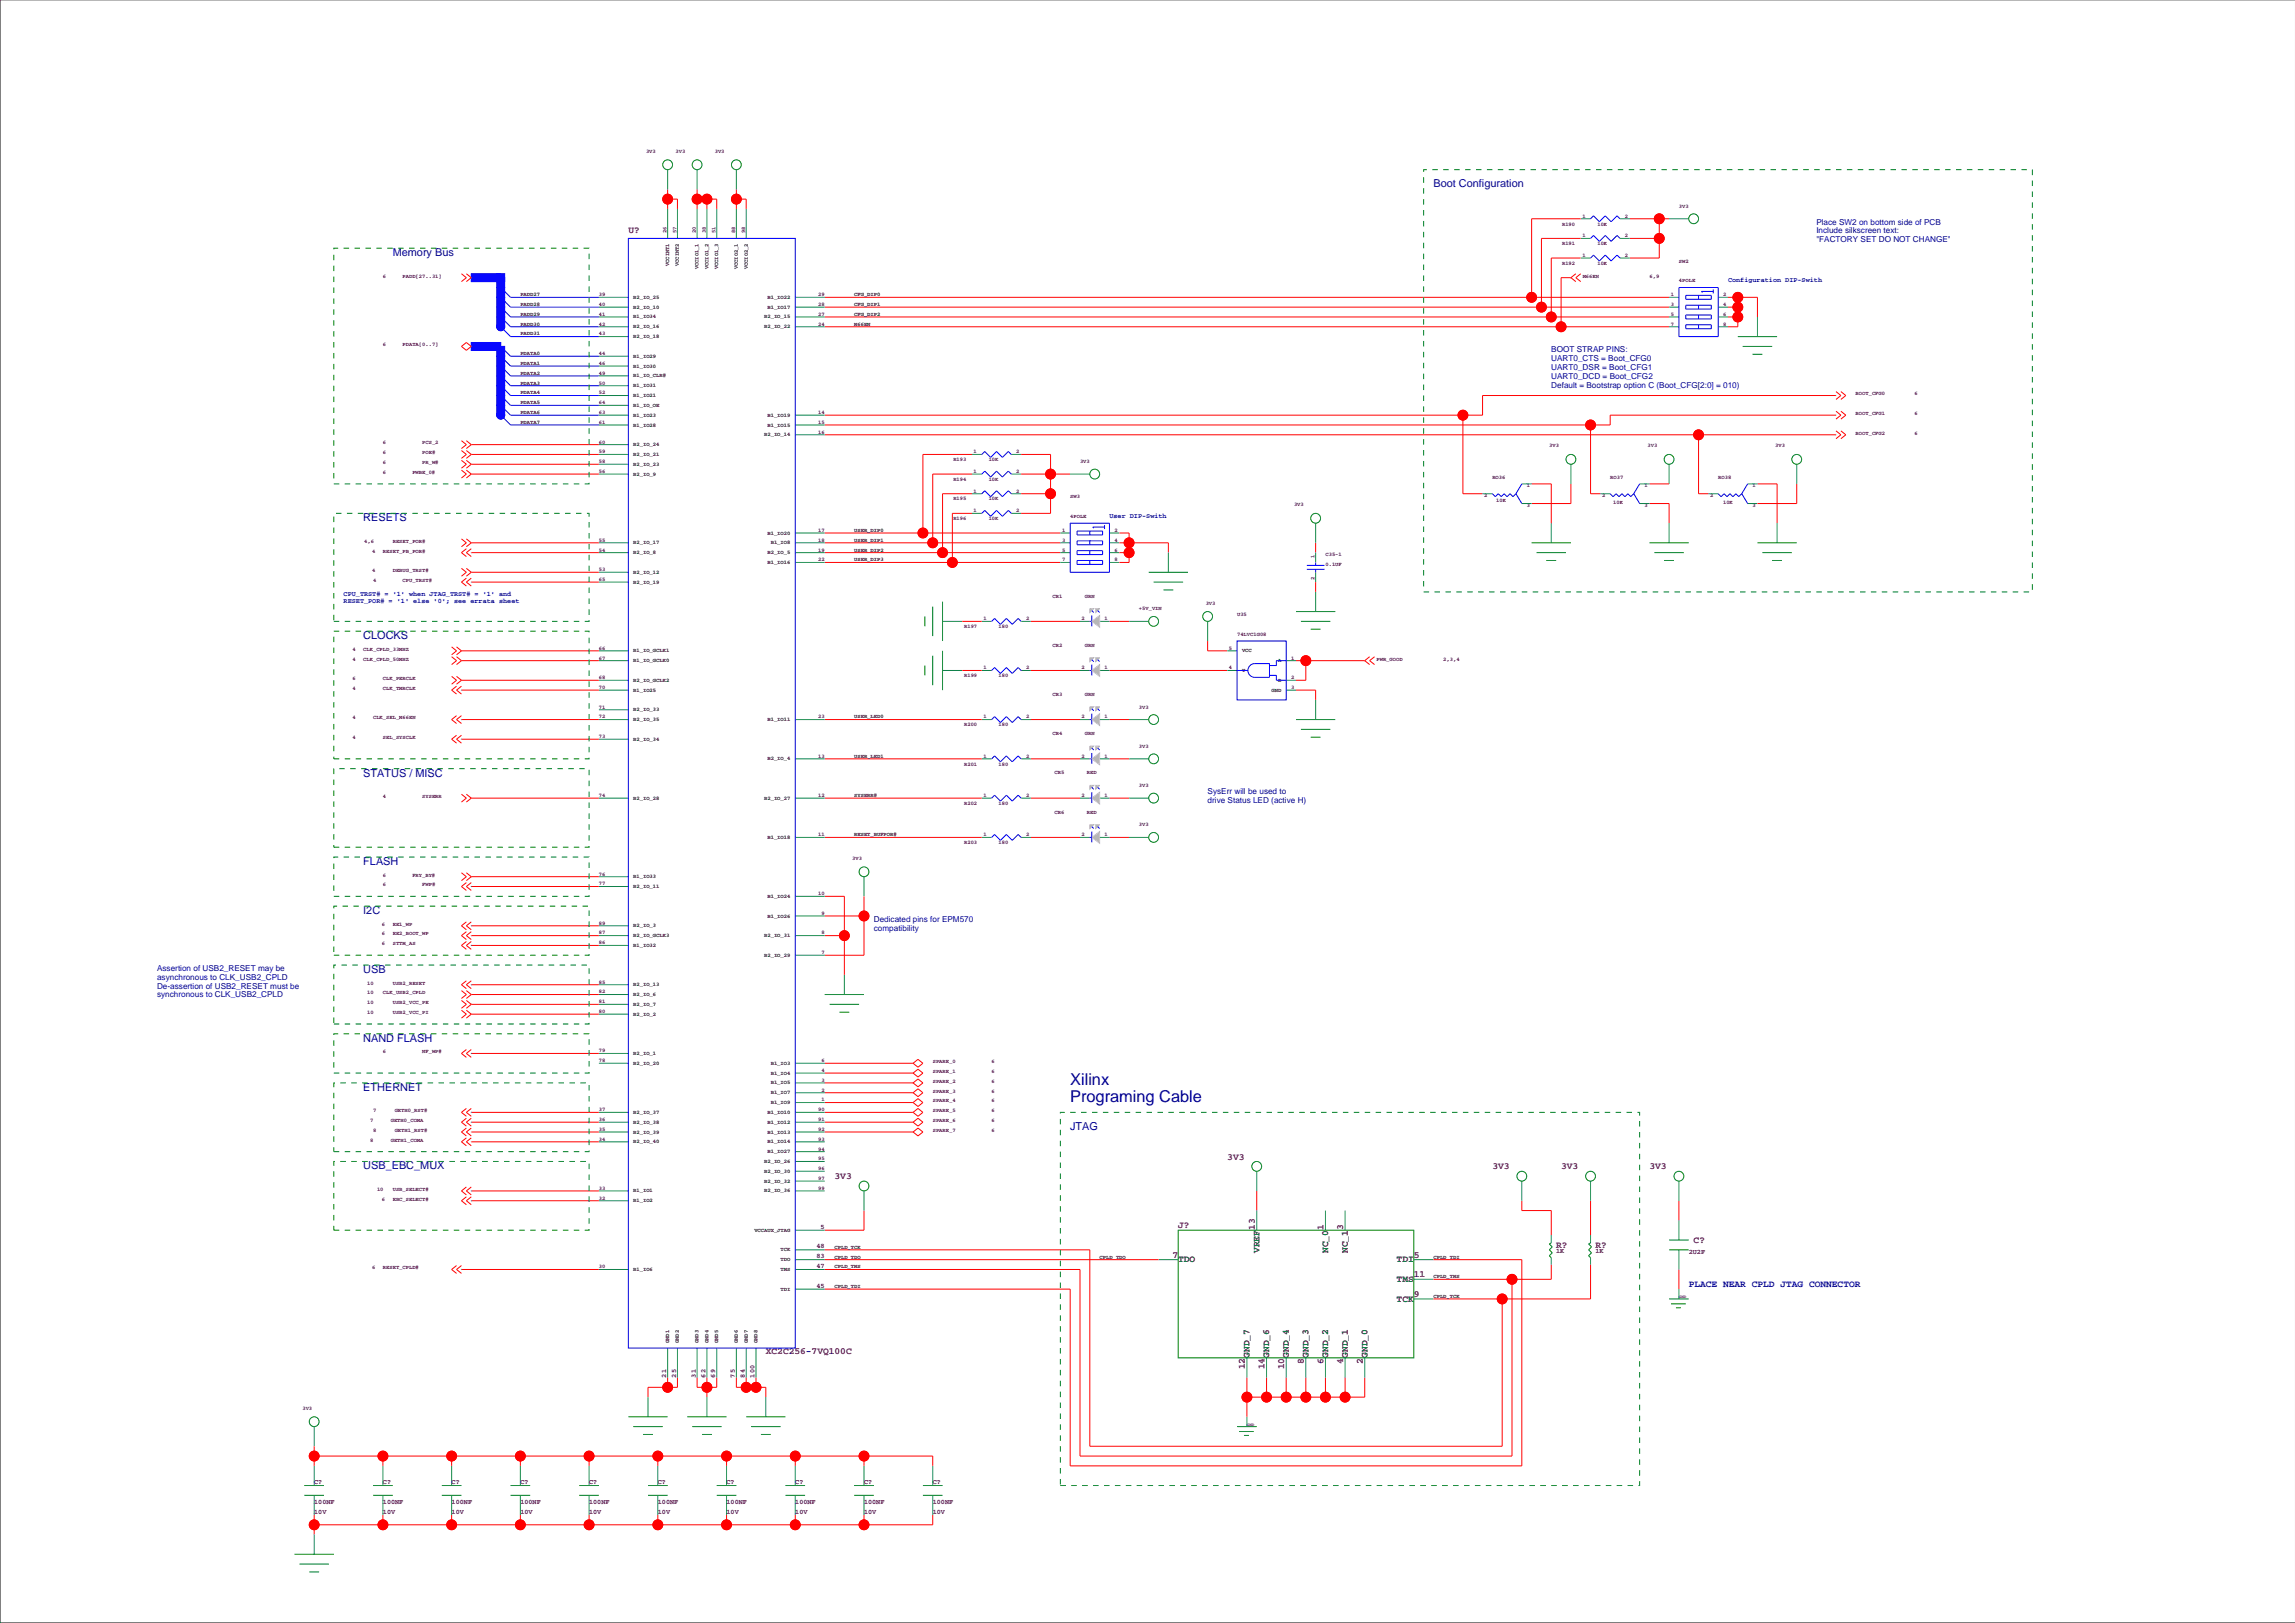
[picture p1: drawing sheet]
<svg xmlns="http://www.w3.org/2000/svg" width="594mm" height="420mm" viewBox="0 0 594 420" stroke-linecap="round" stroke-linejoin="round" font-family="sans-serif">
<defs><g id="words">
<g font-size="4.2" fill="#0000a0">
<text x="276.9" y="280.6">Xilinx</text>
<text x="276.9" y="284.9">Programing Cable</text>
</g>
<g font-size="2.8" fill="#0000a0">
<text x="370.8" y="48.5">Boot Configuration</text>
<text x="101.6" y="66.2">Memory Bus</text>
<text x="94" y="134.8">RESETS</text>
<text x="94" y="165.3">CLOCKS</text>
<text x="94" y="200.9">STATUS / MISC</text>
<text x="94" y="223.7">FLASH</text>
<text x="94" y="236.4">I2C</text>
<text x="94" y="251.7">USB</text>
<text x="94" y="269.4">NAND FLASH</text>
<text x="94" y="282.1">ETHERNET</text>
<text x="276.9" y="292.3">JTAG</text>
<text x="94" y="302.5">USB_EBC_MUX</text>
</g>
<g font-size="2.5" fill="#400040">
<text x="162.6" y="60.1">U?</text>
<text x="317.5" y="299.9">3V3</text>
<text x="215.9" y="305">3V3</text>
<text x="386.1" y="302.5">3V3</text>
<text x="403.9" y="302.5">3V3</text>
<text x="426.7" y="302.5">3V3</text>
<text x="304.8" y="317.7">J?</text>
<text x="324.6" y="318.2" transform="rotate(-90 324.6 318.2)">13</text>
<text x="342.4" y="318.2" transform="rotate(-90 342.4 318.2)">1</text>
<text x="347.5" y="318.2" transform="rotate(-90 347.5 318.2)">3</text>
<text x="402.6" y="322.8">R?</text>
<text x="412.7" y="322.8">R?</text>
<text x="438.1" y="321.5">C?</text>
<text x="303.3" y="325.3">7</text>
<text x="365.8" y="325.3">5</text>
<text x="365.8" y="335.5">9</text>
<text x="365.8" y="330.4">11</text>
<text x="198.1" y="350.3">XC2C256-7VQ100C</text>
<text x="337.3" y="352.7" transform="rotate(-90 337.3 352.7)">8</text>
<text x="342.4" y="352.7" transform="rotate(-90 342.4 352.7)">6</text>
<text x="347.5" y="352.7" transform="rotate(-90 347.5 352.7)">4</text>
<text x="352.6" y="352.7" transform="rotate(-90 352.6 352.7)">2</text>
<text x="322.1" y="354.2" transform="rotate(-90 322.1 354.2)">12</text>
<text x="327.2" y="354.2" transform="rotate(-90 327.2 354.2)">14</text>
<text x="332.2" y="354.2" transform="rotate(-90 332.2 354.2)">10</text>
</g>
<g font-size="2.5">
<text x="304.8" y="326.5">TDO</text>
<text x="325.8" y="324.1" transform="rotate(-90 325.8 324.1)">VREF</text>
<text x="343.6" y="324.1" transform="rotate(-90 343.6 324.1)">NC_0</text>
<text x="348.7" y="324.1" transform="rotate(-90 348.7 324.1)">NC_1</text>
<text x="361.3" y="326.5">TDI</text>
<text x="361.3" y="331.6">TMS</text>
<text x="361.3" y="336.7">TCK</text>
<text x="323.3" y="351.2" transform="rotate(-90 323.3 351.2)">GND_7</text>
<text x="328.4" y="351.2" transform="rotate(-90 328.4 351.2)">GND_6</text>
<text x="333.4" y="351.2" transform="rotate(-90 333.4 351.2)">GND_4</text>
<text x="338.5" y="351.2" transform="rotate(-90 338.5 351.2)">GND_3</text>
<text x="343.6" y="351.2" transform="rotate(-90 343.6 351.2)">GND_2</text>
<text x="348.7" y="351.2" transform="rotate(-90 348.7 351.2)">GND_1</text>
<text x="353.8" y="351.2" transform="rotate(-90 353.8 351.2)">GND_0</text>
</g>
<text font-size="2.5" fill="#0000a0" x="436.9" y="332.9">PLACE NEAR CPLD JTAG CONNECTOR</text>
<g font-size="2.1" fill="#0000a0">
<text x="469.9" y="58.1">Place SW2 on bottom side of PCB</text>
<text x="469.9" y="60.4">Include silkscreen text:</text>
<text x="469.9" y="62.7">&quot;FACTORY SET DO NOT CHANGE&quot;</text>
<text x="401.3" y="95.7">UART0_DSR = Boot_CFG1</text>
<text x="401.3" y="93.4">UART0_CTS = Boot_CFG0</text>
<text x="401.3" y="91.1">BOOT STRAP PINS:</text>
<text x="401.3" y="100.3">Default = Bootstrap option C (Boot_CFG[2:0] = 010)</text>
<text x="401.3" y="98">UART0_DCD = Boot_CFG2</text>
<text x="312.4" y="205.4">SysErr will be used to</text>
<text x="312.4" y="207.7">drive Status LED (active H)</text>
<text x="226.1" y="238.4">Dedicated pins for EPM570</text>
<text x="226.1" y="240.7">compatibility</text>
<text x="40.6" y="251.1">Assertion of USB2_RESET may be</text>
<text x="40.6" y="253.4">asynchronous to CLK_USB2_CPLD</text>
<text x="40.6" y="255.7">De-assertion of USB2_RESET must be</text>
<text x="40.6" y="258">synchronous to CLK_USB2_CPLD</text>
</g>
<g font-size="1.8" fill="#0000a0">
<text x="447" y="73">Configuration DIP-Swith</text>
<text x="287" y="133.9">User DIP-Swith</text>
<text x="88.9" y="154.3">CPU_TRST# = '1' when JTAG_TRST# = '1' and</text>
<text x="88.9" y="156">RESET_POR# = '1' else '0'; see errata sheet</text>
</g>
<g font-size="1.8" fill="#400040">
<text x="212.3" y="317.8">5</text>
<text x="211.2" y="322.9">48</text>
<text x="211.2" y="325.5">83</text>
<text x="211.2" y="328">47</text>
<text x="402.6" y="324.2">1K</text>
<text x="412.7" y="324.2">1K</text>
<text x="436.9" y="324.4">2U2F</text>
<text x="211.2" y="333.1">45</text>
<text x="172.4" y="356.3" transform="rotate(-90 172.4 356.3)">21</text>
<text x="174.9" y="356.3" transform="rotate(-90 174.9 356.3)">25</text>
<text x="180" y="356.3" transform="rotate(-90 180 356.3)">31</text>
<text x="182.5" y="356.3" transform="rotate(-90 182.5 356.3)">62</text>
<text x="185.1" y="356.3" transform="rotate(-90 185.1 356.3)">69</text>
<text x="190.1" y="356.3" transform="rotate(-90 190.1 356.3)">75</text>
<text x="192.7" y="356.3" transform="rotate(-90 192.7 356.3)">84</text>
<text x="195.2" y="356.3" transform="rotate(-90 195.2 356.3)">100</text>
<text x="81.3" y="383.9">C?</text>
<text x="99.1" y="383.9">C?</text>
<text x="116.8" y="383.9">C?</text>
<text x="134.6" y="383.9">C?</text>
<text x="152.4" y="383.9">C?</text>
<text x="170.2" y="383.9">C?</text>
<text x="188" y="383.9">C?</text>
<text x="205.7" y="383.9">C?</text>
<text x="223.5" y="383.9">C?</text>
<text x="241.3" y="383.9">C?</text>
<text x="81.3" y="389">100NF</text>
<text x="99.1" y="389">100NF</text>
<text x="116.8" y="389">100NF</text>
<text x="134.6" y="389">100NF</text>
<text x="152.4" y="389">100NF</text>
<text x="170.2" y="389">100NF</text>
<text x="188" y="389">100NF</text>
<text x="205.7" y="389">100NF</text>
<text x="223.5" y="389">100NF</text>
<text x="241.3" y="389">100NF</text>
<text x="81.3" y="391.5">10V</text>
<text x="99.1" y="391.5">10V</text>
<text x="116.8" y="391.5">10V</text>
<text x="134.6" y="391.5">10V</text>
<text x="152.4" y="391.5">10V</text>
<text x="170.2" y="391.5">10V</text>
<text x="188" y="391.5">10V</text>
<text x="205.7" y="391.5">10V</text>
<text x="223.5" y="391.5">10V</text>
<text x="241.3" y="391.5">10V</text>
</g>
<g font-size="1.4" fill="#400040">
<text x="167.1" y="39.5">3V3</text>
<text x="174.8" y="39.5">3V3</text>
<text x="184.9" y="39.5">3V3</text>
<text x="434.3" y="53.8">3V3</text>
<text x="404.1" y="58.3">R190</text>
<text x="409.4" y="56.3">1</text>
<text x="413.3" y="58.3">10K</text>
<text x="420.4" y="56.3">2</text>
<text x="172.4" y="60.4" transform="rotate(-90 172.4 60.4)">26</text>
<text x="175" y="60.4" transform="rotate(-90 175 60.4)">57</text>
<text x="180.1" y="60.4" transform="rotate(-90 180.1 60.4)">20</text>
<text x="182.6" y="60.4" transform="rotate(-90 182.6 60.4)">38</text>
<text x="185.1" y="60.4" transform="rotate(-90 185.1 60.4)">51</text>
<text x="190.2" y="60.4" transform="rotate(-90 190.2 60.4)">88</text>
<text x="192.8" y="60.4" transform="rotate(-90 192.8 60.4)">98</text>
<text x="404.1" y="63.4">R191</text>
<text x="409.4" y="61.4">1</text>
<text x="413.3" y="63.4">10K</text>
<text x="420.4" y="61.4">2</text>
<text x="99.1" y="71.8">6</text>
<text x="104.1" y="71.8">PADD[27..31]</text>
<text x="404.1" y="68.5">R192</text>
<text x="409.4" y="66.5">1</text>
<text x="409.4" y="71.8">M66EN</text>
<text x="413.3" y="68.5">10K</text>
<text x="420.4" y="66.5">2</text>
<text x="426.7" y="71.8">6,9</text>
<text x="434.3" y="68">SW2</text>
<text x="154.9" y="76.6">39</text>
<text x="211.7" y="76.6">29</text>
<text x="432.2" y="76.6">1</text>
<text x="434.3" y="73.1">4POLE</text>
<text x="445.8" y="76.6">2</text>
<text x="154.9" y="81.7">41</text>
<text x="154.9" y="79.2">40</text>
<text x="211.7" y="79.2">28</text>
<text x="211.7" y="81.7">27</text>
<text x="432.2" y="79.2">3</text>
<text x="432.2" y="81.7">5</text>
<text x="445.8" y="79.2">4</text>
<text x="445.8" y="81.7">6</text>
<text x="99.1" y="89.6">6</text>
<text x="104.1" y="89.6">PDATA[0..7]</text>
<text x="154.9" y="84.2">42</text>
<text x="154.9" y="86.8">43</text>
<text x="211.7" y="84.2">24</text>
<text x="432.2" y="84.2">7</text>
<text x="445.8" y="84.2">8</text>
<text x="154.9" y="91.9">44</text>
<text x="154.9" y="94.4">46</text>
<text x="154.9" y="96.9">49</text>
<text x="154.9" y="99.5">50</text>
<text x="154.9" y="104.6">64</text>
<text x="154.9" y="102">52</text>
<text x="154.9" y="107.1">63</text>
<text x="211.7" y="107.1">14</text>
<text x="480.1" y="107.4">BOOT_CFG1</text>
<text x="480.1" y="102.3">BOOT_CFG0</text>
<text x="495.3" y="107.4">6</text>
<text x="495.3" y="102.3">6</text>
<text x="154.9" y="109.6">61</text>
<text x="211.7" y="109.6">15</text>
<text x="211.7" y="112.2">16</text>
<text x="480.1" y="112.4">BOOT_CFG2</text>
<text x="495.3" y="112.4">6</text>
<text x="99.1" y="117.5">6</text>
<text x="99.1" y="115">6</text>
<text x="109.2" y="117.5">POE#</text>
<text x="109.2" y="115">PCS_2</text>
<text x="154.9" y="117.3">59</text>
<text x="154.9" y="119.8">58</text>
<text x="154.9" y="114.7">60</text>
<text x="246.6" y="119.3">R193</text>
<text x="251.9" y="117.3">1</text>
<text x="255.8" y="119.3">10K</text>
<text x="262.9" y="117.3">2</text>
<text x="279.4" y="119.8">3V3</text>
<text x="400.8" y="115.7">3V3</text>
<text x="426.2" y="115.7">3V3</text>
<text x="459.2" y="115.7">3V3</text>
<text x="99.1" y="122.6">6</text>
<text x="99.1" y="120.1">6</text>
<text x="106.7" y="122.6">PWBE_0#</text>
<text x="109.2" y="120.1">PR_W#</text>
<text x="154.9" y="122.3">56</text>
<text x="246.6" y="124.4">R194</text>
<text x="251.9" y="122.3">1</text>
<text x="255.8" y="124.4">10K</text>
<text x="262.9" y="122.3">2</text>
<text x="386.1" y="123.9">RO36</text>
<text x="416.6" y="123.9">RO37</text>
<text x="444.5" y="123.9">RO38</text>
<text x="246.6" y="129.4">R195</text>
<text x="251.9" y="127.4">1</text>
<text x="255.8" y="129.4">10K</text>
<text x="262.9" y="127.4">2</text>
<text x="276.9" y="128.9">SW3</text>
<text x="334.8" y="131">3V3</text>
<text x="384" y="128.6">2</text>
<text x="387.1" y="130">10K</text>
<text x="395" y="126.1">1</text>
<text x="395" y="131.2">3</text>
<text x="414.4" y="128.6">2</text>
<text x="417.3" y="130.5">10K</text>
<text x="425.4" y="126.1">1</text>
<text x="425.4" y="131.2">3</text>
<text x="442.4" y="128.6">2</text>
<text x="445.8" y="130.5">10K</text>
<text x="453.4" y="126.1">1</text>
<text x="453.4" y="131.2">3</text>
<text x="211.7" y="137.6">17</text>
<text x="246.6" y="134.5">R196</text>
<text x="251.9" y="132.5">1</text>
<text x="255.8" y="134.5">10K</text>
<text x="262.9" y="132.5">2</text>
<text x="274.7" y="137.6">1</text>
<text x="276.9" y="134">4POLE</text>
<text x="288.3" y="137.6">2</text>
<text x="94.2" y="140.4">4,6</text>
<text x="96.3" y="142.9">4</text>
<text x="99.1" y="142.9">RESET_PB_POR#</text>
<text x="101.6" y="140.4">RESET_POR#</text>
<text x="154.9" y="142.7">54</text>
<text x="154.9" y="140.1">55</text>
<text x="211.7" y="140.1">18</text>
<text x="211.7" y="142.7">19</text>
<text x="274.7" y="140.1">3</text>
<text x="274.7" y="142.7">5</text>
<text x="288.3" y="140.1">4</text>
<text x="288.3" y="142.7">6</text>
<text x="342.9" y="143.9">C35-1</text>
<text x="96.3" y="148">4</text>
<text x="101.6" y="148">DEBUG_TRST#</text>
<text x="154.9" y="147.7">53</text>
<text x="211.7" y="145.2">22</text>
<text x="274.7" y="145.2">7</text>
<text x="288.3" y="145.2">8</text>
<text x="340.1" y="144.2" transform="rotate(-90 340.1 144.2)">1</text>
<text x="342.9" y="146.5">0.1UF</text>
<text x="96.5" y="150.5">4</text>
<text x="104.1" y="150.5">CPU_TRST#</text>
<text x="154.9" y="150.3">65</text>
<text x="272.3" y="154.6">CR1</text>
<text x="280.7" y="154.6">GRN</text>
<text x="340.1" y="150.1" transform="rotate(-90 340.1 150.1)">2</text>
<text x="254.4" y="160.4">1</text>
<text x="265.4" y="160.4">2</text>
<text x="279.8" y="160.4">2</text>
<text x="285.8" y="160.4">1</text>
<text x="294.6" y="157.9">+5V_VIN</text>
<text x="311.9" y="156.4">3V3</text>
<text x="320" y="159.4">U35</text>
<text x="249.4" y="162.5">R197</text>
<text x="258.3" y="162.5">180</text>
<text x="272.3" y="167.3">CR2</text>
<text x="280.7" y="167.3">GRN</text>
<text x="320" y="164.5">74LVC1G08</text>
<text x="91.2" y="170.9">4</text>
<text x="91.2" y="168.3">4</text>
<text x="94" y="170.9">CLK_CPLD_50MHZ</text>
<text x="94" y="168.3">CLK_CPLD_33MHZ</text>
<text x="154.9" y="170.6">67</text>
<text x="154.9" y="168.1">66</text>
<text x="254.4" y="173.1">1</text>
<text x="265.4" y="173.1">2</text>
<text x="279.8" y="173.1">2</text>
<text x="285.8" y="173.1">1</text>
<text x="317.9" y="173.1">4</text>
<text x="317.9" y="168.1">5</text>
<text x="334" y="170.6">1</text>
<text x="356.1" y="170.9">PWR_GOOD</text>
<text x="373.4" y="170.9">2,3,4</text>
<text x="91.2" y="178.5">4</text>
<text x="91.2" y="175.9">6</text>
<text x="99.1" y="178.5">CLK_TMRCLK</text>
<text x="99.1" y="175.9">CLK_PERCLK</text>
<text x="154.9" y="175.7">68</text>
<text x="154.9" y="178.2">70</text>
<text x="249.4" y="175.2">R199</text>
<text x="258.3" y="175.2">180</text>
<text x="272.3" y="180">CR3</text>
<text x="280.7" y="180">GRN</text>
<text x="334" y="175.7">2</text>
<text x="334" y="178.2">3</text>
<text x="154.9" y="183.3">71</text>
<text x="154.9" y="185.8">72</text>
<text x="211.7" y="185.8">23</text>
<text x="254.4" y="185.8">1</text>
<text x="265.4" y="185.8">2</text>
<text x="279.8" y="185.8">2</text>
<text x="285.8" y="185.8">1</text>
<text x="294.6" y="183.3">3V3</text>
<text x="91.2" y="186.1">4</text>
<text x="91.2" y="191.2">4</text>
<text x="96.5" y="186.1">CLK_SEL_M66EN</text>
<text x="99.1" y="191.2">SEL_SYSCLK</text>
<text x="154.9" y="190.9">73</text>
<text x="249.4" y="187.9">R200</text>
<text x="258.3" y="187.9">180</text>
<text x="272.3" y="190.2">CR4</text>
<text x="280.7" y="190.2">GRN</text>
<text x="211.7" y="196">13</text>
<text x="254.4" y="196">1</text>
<text x="265.4" y="196">2</text>
<text x="279.8" y="196">2</text>
<text x="285.8" y="196">1</text>
<text x="294.6" y="193.5">3V3</text>
<text x="249.4" y="198">R201</text>
<text x="258.3" y="198">180</text>
<text x="272.8" y="200.3">CR5</text>
<text x="281.2" y="200.3">RED</text>
<text x="294.6" y="203.6">3V3</text>
<text x="99.1" y="206.4">4</text>
<text x="109.2" y="206.4">SYSERR</text>
<text x="154.9" y="206.2">74</text>
<text x="211.7" y="206.2">12</text>
<text x="249.4" y="208.2">R202</text>
<text x="254.4" y="206.2">1</text>
<text x="258.3" y="208.2">180</text>
<text x="265.4" y="206.2">2</text>
<text x="279.8" y="206.2">2</text>
<text x="285.8" y="206.2">1</text>
<text x="272.8" y="210.5">CR6</text>
<text x="281.2" y="210.5">RED</text>
<text x="294.6" y="213.8">3V3</text>
<text x="211.7" y="216.3">11</text>
<text x="249.4" y="218.3">R203</text>
<text x="254.4" y="216.3">1</text>
<text x="258.3" y="218.3">180</text>
<text x="265.4" y="216.3">2</text>
<text x="279.8" y="216.3">2</text>
<text x="285.8" y="216.3">1</text>
<text x="99.1" y="226.7">6</text>
<text x="106.7" y="226.7">FRY_BY#</text>
<text x="154.9" y="226.5">76</text>
<text x="220.5" y="222.4">3V3</text>
<text x="99.1" y="229.3">6</text>
<text x="109.2" y="229.3">FWP#</text>
<text x="154.9" y="229">77</text>
<text x="211.7" y="231.6">10</text>
<text x="98.8" y="239.4">6</text>
<text x="101.6" y="239.4">EE1_WP</text>
<text x="154.9" y="239.2">89</text>
<text x="212.5" y="236.6">9</text>
<text x="98.8" y="244.5">6</text>
<text x="98.8" y="242">6</text>
<text x="101.6" y="244.5">STTM_AS</text>
<text x="101.6" y="242">EE2_BOOT_WP</text>
<text x="154.9" y="241.7">87</text>
<text x="154.9" y="244.3">86</text>
<text x="212.5" y="241.7">8</text>
<text x="212.5" y="246.8">7</text>
<text x="95" y="254.7">10</text>
<text x="95" y="257.2">10</text>
<text x="99.1" y="257.2">CLK_USB2_CPLD</text>
<text x="101.6" y="254.7">USB2_RESET</text>
<text x="154.9" y="257">82</text>
<text x="154.9" y="254.4">85</text>
<text x="95" y="262.3">10</text>
<text x="95" y="259.8">10</text>
<text x="101.6" y="262.3">USB2_VCC_PI</text>
<text x="101.6" y="259.8">USB2_VCC_PE</text>
<text x="154.9" y="262">80</text>
<text x="154.9" y="259.5">81</text>
<text x="99.1" y="272.5">6</text>
<text x="109.2" y="272.5">NF_WP#</text>
<text x="154.9" y="272.2">79</text>
<text x="154.9" y="274.7">78</text>
<text x="212.5" y="274.7">6</text>
<text x="241.3" y="275">SPARE_0</text>
<text x="256.5" y="275">6</text>
<text x="212.5" y="277.3">4</text>
<text x="212.5" y="279.8">3</text>
<text x="241.3" y="277.5">SPARE_1</text>
<text x="241.3" y="280.1">SPARE_2</text>
<text x="256.5" y="277.5">6</text>
<text x="256.5" y="280.1">6</text>
<text x="96.5" y="287.7">7</text>
<text x="102.1" y="287.7">GETH0_RST#</text>
<text x="154.9" y="287.4">37</text>
<text x="211.7" y="287.4">90</text>
<text x="212.5" y="282.4">2</text>
<text x="212.5" y="284.9">1</text>
<text x="241.3" y="287.7">SPARE_5</text>
<text x="241.3" y="285.2">SPARE_4</text>
<text x="241.3" y="282.6">SPARE_3</text>
<text x="256.5" y="287.7">6</text>
<text x="256.5" y="285.2">6</text>
<text x="256.5" y="282.6">6</text>
<text x="95.8" y="290.2">7</text>
<text x="96.5" y="292.8">8</text>
<text x="101.1" y="290.2">GETH0_COMA</text>
<text x="102.1" y="292.8">GETH1_RST#</text>
<text x="154.9" y="290">36</text>
<text x="154.9" y="292.5">35</text>
<text x="211.7" y="290">91</text>
<text x="211.7" y="292.5">92</text>
<text x="241.3" y="292.8">SPARE_7</text>
<text x="241.3" y="290.2">SPARE_6</text>
<text x="256.5" y="292.8">6</text>
<text x="256.5" y="290.2">6</text>
<text x="95.8" y="295.3">8</text>
<text x="101.1" y="295.3">GETH1_COMA</text>
<text x="154.9" y="295.1">34</text>
<text x="211.7" y="295.1">93</text>
<text x="211.7" y="297.6">94</text>
<text x="211.7" y="300.1">95</text>
<text x="211.7" y="302.7">96</text>
<text x="211.7" y="305.2">97</text>
<text x="97.5" y="308">10</text>
<text x="98.8" y="310.6">6</text>
<text x="101.6" y="310.6">EBC_SELECT#</text>
<text x="101.6" y="308">USB_SELECT#</text>
<text x="154.9" y="307.8">33</text>
<text x="154.9" y="310.3">32</text>
<text x="211.7" y="307.8">99</text>
<text x="96.3" y="328.3">6</text>
<text x="99.1" y="328.3">RESET_CPLD#</text>
<text x="154.9" y="328.1">30</text>
<text x="78.2" y="364.7">3V3</text>
</g>
<g font-size="1.4">
<text x="173.1" y="68.9" transform="rotate(-90 173.1 68.9)">VCCINT1</text>
<text x="175.7" y="68.9" transform="rotate(-90 175.7 68.9)">VCCINT2</text>
<text x="180.7" y="69.7" transform="rotate(-90 180.7 69.7)">VCCIO1_1</text>
<text x="183.3" y="69.7" transform="rotate(-90 183.3 69.7)">VCCIO1_2</text>
<text x="185.8" y="69.7" transform="rotate(-90 185.8 69.7)">VCCIO1_3</text>
<text x="190.9" y="69.7" transform="rotate(-90 190.9 69.7)">VCCIO2_1</text>
<text x="193.4" y="69.7" transform="rotate(-90 193.4 69.7)">VCCIO2_2</text>
<text x="134.6" y="76.6">PADD27</text>
<text x="163.8" y="77.3">B2_IO_25</text>
<text x="198.5" y="77.3">B1_IO22</text>
<text x="221" y="76.6">CFG_DIP0</text>
<text x="134.6" y="81.7">PADD29</text>
<text x="134.6" y="79.2">PADD28</text>
<text x="163.8" y="82.4">B1_IO34</text>
<text x="163.8" y="79.8">B2_IO_10</text>
<text x="197.7" y="82.4">B2_IO_15</text>
<text x="198.5" y="79.8">B1_IO17</text>
<text x="221" y="79.2">CFG_DIP1</text>
<text x="221" y="81.7">CFG_DIP2</text>
<text x="134.6" y="84.2">PADD30</text>
<text x="134.6" y="86.8">PADD31</text>
<text x="163.8" y="84.9">B2_IO_16</text>
<text x="163.8" y="87.5">B2_IO_18</text>
<text x="197.7" y="84.9">B2_IO_22</text>
<text x="221" y="84.2">M66EN</text>
<text x="134.6" y="91.9">PDATA0</text>
<text x="134.6" y="94.4">PDATA1</text>
<text x="163.8" y="92.5">B1_IO29</text>
<text x="163.8" y="95.1">B1_IO30</text>
<text x="134.6" y="96.9">PDATA2</text>
<text x="134.6" y="99.5">PDATA3</text>
<text x="163.8" y="100.2">B1_IO31</text>
<text x="163.8" y="97.6">B1_IO_CLR#</text>
<text x="134.6" y="102">PDATA4</text>
<text x="134.6" y="104.6">PDATA5</text>
<text x="134.6" y="107.1">PDATA6</text>
<text x="163.8" y="102.7">B1_IO21</text>
<text x="163.8" y="107.8">B1_IO23</text>
<text x="163.8" y="105.2">B1_IO_OE</text>
<text x="198.5" y="107.8">B1_IO19</text>
<text x="134.6" y="109.6">PDATA7</text>
<text x="163.8" y="110.3">B1_IO28</text>
<text x="197.7" y="112.9">B2_IO_14</text>
<text x="198.5" y="110.3">B1_IO15</text>
<text x="163.8" y="117.9">B2_IO_21</text>
<text x="163.8" y="115.4">B2_IO_24</text>
<text x="163.8" y="120.5">B2_IO_23</text>
<text x="163.8" y="123">B2_IO_9</text>
<text x="221" y="137.6">USER_DIP0</text>
<text x="163.8" y="140.8">B2_IO_17</text>
<text x="163.8" y="143.3">B2_IO_8</text>
<text x="198.5" y="138.3">B1_IO20</text>
<text x="198.5" y="143.3">B2_IO_5</text>
<text x="199.4" y="140.8">B1_IO8</text>
<text x="221" y="142.7">USER_DIP2</text>
<text x="221" y="140.1">USER_DIP1</text>
<text x="163.8" y="148.4">B2_IO_12</text>
<text x="198.5" y="145.9">B1_IO16</text>
<text x="221" y="145.2">USER_DIP3</text>
<text x="163.8" y="151">B2_IO_19</text>
<text x="163.8" y="171.3">B1_IO_GCLK0</text>
<text x="163.8" y="168.7">B1_IO_GCLK1</text>
<text x="321.3" y="173.8">Y</text>
<text x="321.3" y="168.7">VCC</text>
<text x="330.6" y="171.3">A</text>
<text x="163.8" y="178.9">B1_IO25</text>
<text x="163.8" y="176.4">B2_IO_GCLK2</text>
<text x="328.9" y="178.9">GND</text>
<text x="330.6" y="176.4">B</text>
<text x="163.8" y="184">B2_IO_33</text>
<text x="221" y="185.8">USER_LED0</text>
<text x="163.8" y="191.6">B2_IO_34</text>
<text x="163.8" y="186.5">B2_IO_35</text>
<text x="198.5" y="186.5">B1_IO11</text>
<text x="198.5" y="196.7">B2_IO_4</text>
<text x="221" y="196">USER_LED1</text>
<text x="163.8" y="206.8">B2_IO_28</text>
<text x="197.7" y="206.8">B2_IO_27</text>
<text x="221" y="206.2">SYSERR#</text>
<text x="198.5" y="217">B1_IO18</text>
<text x="221" y="216.3">RESET_BUFPOR#</text>
<text x="163.8" y="227.2">B1_IO33</text>
<text x="163.8" y="229.7">B2_IO_11</text>
<text x="198.5" y="232.2">B1_IO24</text>
<text x="163.8" y="239.9">B2_IO_3</text>
<text x="198.5" y="237.3">B1_IO26</text>
<text x="163.8" y="244.9">B1_IO32</text>
<text x="163.8" y="242.4">B2_IO_GCLK3</text>
<text x="197.7" y="242.4">B2_IO_31</text>
<text x="197.7" y="247.5">B2_IO_29</text>
<text x="163.8" y="255.1">B2_IO_13</text>
<text x="163.8" y="257.6">B2_IO_6</text>
<text x="163.8" y="262.7">B2_IO_2</text>
<text x="163.8" y="260.2">B2_IO_7</text>
<text x="163.8" y="272.9">B2_IO_1</text>
<text x="163.8" y="275.4">B2_IO_20</text>
<text x="199.4" y="275.4">B1_IO3</text>
<text x="199.4" y="278">B1_IO4</text>
<text x="199.4" y="280.5">B1_IO5</text>
<text x="199.4" y="283">B1_IO7</text>
<text x="199.4" y="285.6">B1_IO9</text>
<text x="163.8" y="288.1">B2_IO_37</text>
<text x="163.8" y="290.7">B2_IO_38</text>
<text x="163.8" y="293.2">B2_IO_39</text>
<text x="198.5" y="288.1">B1_IO10</text>
<text x="198.5" y="290.7">B1_IO12</text>
<text x="198.5" y="293.2">B1_IO13</text>
<text x="163.8" y="295.7">B2_IO_40</text>
<text x="198.5" y="295.7">B1_IO14</text>
<text x="198.5" y="298.3">B1_IO27</text>
<text x="197.7" y="300.8">B2_IO_26</text>
<text x="197.7" y="303.4">B2_IO_30</text>
<text x="197.7" y="305.9">B2_IO_32</text>
<text x="163.8" y="308.4">B1_IO1</text>
<text x="163.8" y="311">B1_IO2</text>
<text x="197.7" y="308.4">B2_IO_36</text>
<text x="195.2" y="318.6">VCCAUX_JTAG</text>
<text x="201.9" y="323.7">TCK</text>
<text x="215.9" y="323">CPLD_TCK</text>
<text x="163.8" y="328.8">B1_IO6</text>
<text x="201.9" y="326.2">TDO</text>
<text x="201.9" y="328.8">TMS</text>
<text x="215.9" y="328.1">CPLD_TMS</text>
<text x="215.9" y="325.5">CPLD_TDO</text>
<text x="284.5" y="325.5">CPLD_TDO</text>
<text x="370.8" y="325.5">CPLD_TDI</text>
<text x="201.9" y="333.8">TDI</text>
<text x="215.9" y="333.2">CPLD_TDI</text>
<text x="370.8" y="330.6">CPLD_TMS</text>
<text x="370.8" y="335.7">CPLD_TCK</text>
<text x="173.1" y="347.4" transform="rotate(-90 173.1 347.4)">GND1</text>
<text x="175.7" y="347.4" transform="rotate(-90 175.7 347.4)">GND2</text>
<text x="180.7" y="347.4" transform="rotate(-90 180.7 347.4)">GND3</text>
<text x="183.3" y="347.4" transform="rotate(-90 183.3 347.4)">GND4</text>
<text x="185.8" y="347.4" transform="rotate(-90 185.8 347.4)">GND5</text>
<text x="190.9" y="347.4" transform="rotate(-90 190.9 347.4)">GND6</text>
<text x="193.4" y="347.4" transform="rotate(-90 193.4 347.4)">GND7</text>
<text x="196" y="347.4" transform="rotate(-90 196 347.4)">GND8</text>
</g>
<g font-size="1.1" fill="#400040">
<text x="434.3" y="335.8">GND</text>
<text x="322.6" y="368.8">GND</text>
</g>
</g></defs>
<path d="M0 -.1v419.9h593.8" fill="none" stroke="#000" stroke-width=".26"/>
<g fill="none" stroke="#008080" stroke-width=".26">
<path d="M172.7 43.9v5.1M172.7 54v7.7M175.3 54v7.7M180.3 43.9v5.1M180.3 54v7.7M182.9 54v7.7M185.4 54v7.7M190.5 43.9v5.1M190.5 54v7.7M193 54v7.7M408.9 56.6h2.6M419.1 56.6h2.5"/>
<path d="M431.8 56.6h5.1M121.9 71.8h.1M154.9 79.4h7.7M154.9 76.9h7.7M205.7 79.4h7.7M205.7 76.9h7.7M406.4 71.8h.1M408.9 66.7h2.6M408.9 61.7h2.6M419.1 66.7h2.5M419.1 61.7h2.5M431.8 79.4h2.5"/>
<path d="M431.8 76.9h2.5M444.5 79.4h2.5M444.5 76.9h2.5M154.9 92.1h7.7M154.9 94.7h7.7M154.9 99.8h7.7M154.9 82h7.7M154.9 97.2h7.7M154.9 84.5h7.7M154.9 87.1h7.7M205.7 82h7.7M205.7 84.5h7.7"/>
<path d="M431.8 82h2.5M431.8 84.5h2.5M444.5 82h2.5M444.5 84.5h2.5M454.7 82v5.1M121.9 117.5h.1M154.9 117.5h7.7M154.9 109.9h7.7M154.9 107.4h7.7M154.9 102.3h7.7M154.9 104.8h7.7M154.9 115h7.7"/>
<path d="M205.7 109.9h7.7M205.7 107.4h7.7M205.7 112.5h7.7M251.5 117.5h2.5M261.6 117.5h2.6M475 112.5h.1M475 107.4h.1M121.9 122.6h.1M121.9 120.1h.1M154.9 122.6h7.7M154.9 120.1h7.7M205.7 137.9h7.7"/>
<path d="M251.5 132.8h2.5M251.5 127.7h2.5M251.5 122.6h2.5M261.6 132.8h2.6M261.6 127.7h2.6M261.6 122.6h2.6M274.3 137.9h2.6M276.9 122.6h5M287 137.9h2.6M340.4 135.3v5.1M383.5 127.7h2.6M393.7 125.2h2.5"/>
<path d="M393.7 130.2h2.5M401.3 135.3v5.1M406.4 120.1v5.1M414 127.7h2.6M424.2 125.2h2.5M424.2 130.2h2.5M431.8 120.1v5.1M431.8 135.3v5.1M442 127.7h2.5M452.1 125.2h2.6M452.1 130.2h2.6M459.7 135.3v5.1"/>
<path d="M464.8 120.1v5.1M121.9 148h.1M121.9 150.6h.1M121.9 142.9h.1M154.9 140.4h7.7M154.9 148h7.7M154.9 150.6h7.7M154.9 142.9h7.7M205.7 145.5h7.7M205.7 140.4h7.7M205.7 142.9h7.7M274.3 145.5h2.6"/>
<path d="M274.3 140.4h2.6M274.3 142.9h2.6M287 145.5h2.6M287 140.4h2.6M287 142.9h2.6M302.3 142.9v5.1M340.4 142.9v2.6M340.4 148v2.6M340.4 153.1v5.1M119.4 176h.1M119.4 168.3h.1M119.4 170.9h.1"/>
<path d="M154.9 170.9h7.7M154.9 176h7.7M154.9 168.3h7.7M154.9 178.5h7.7M243.8 173.4h5.1M243.8 160.7h5.1M254 173.4h2.5M254 160.7h2.5M264.2 173.4h2.5M264.2 160.7h2.5M279.4 173.4h2.5M279.4 160.7h2.5"/>
<path d="M284.5 173.4h2.5M284.5 160.7h2.5M292.1 160.7h5.1M312.4 160.7v5.1M317.5 173.4h2.5M317.5 168.3h2.5M332.7 170.9h2.6M332.7 176h2.6M332.7 178.5h2.6M353.1 170.9h.1M119.4 186.1h.1M154.9 186.1h7.7"/>
<path d="M154.9 183.6h7.7M154.9 191.2h7.7M205.7 196.3h7.7M205.7 186.1h7.7M254 196.3h2.5M254 186.1h2.5M264.2 196.3h2.5M264.2 186.1h2.5M279.4 196.3h2.5M279.4 186.1h2.5M284.5 196.3h2.5M284.5 186.1h2.5"/>
<path d="M292.1 196.3h5.1M292.1 186.1h5.1M340.4 181v5.1M121.9 206.4h.1M154.9 206.4h7.7M205.7 216.6h7.7M205.7 206.4h7.7M254 216.6h2.5M254 206.4h2.5M264.2 216.6h2.5M264.2 206.4h2.5M279.4 216.6h2.5"/>
<path d="M279.4 206.4h2.5M284.5 216.6h2.5M284.5 206.4h2.5M292.1 216.6h5.1M292.1 206.4h5.1M121.9 226.8h.1M121.9 239.5h.1M154.9 226.8h7.7M154.9 229.3h7.7M154.9 239.5h7.7M205.7 231.8h7.7M205.7 236.9h7.7"/>
<path d="M223.5 226.8v5M121.9 257.2h.1M121.9 259.8h.1M121.9 244.5h.1M121.9 254.7h.1M154.9 244.5h7.7M154.9 254.7h7.7M154.9 242h7.7M154.9 257.2h7.7M154.9 259.8h7.7M205.7 247.1h7.7M205.7 242h7.7"/>
<path d="M218.4 252.2v5M121.9 262.3h.1M121.9 272.5h.1M154.9 275h7.7M154.9 272.5h7.7M154.9 262.3h7.7M205.7 275h7.7M205.7 277.6h7.7M236.2 277.6h.1M236.2 275h.1M121.9 287.7h.1M121.9 290.3h.1"/>
<path d="M121.9 292.8h.1M121.9 295.3h.1M154.9 287.7h7.7M154.9 290.3h7.7M154.9 292.8h7.7M154.9 295.3h7.7M205.7 287.7h7.7M205.7 290.3h7.7M205.7 292.8h7.7M205.7 295.3h7.7M205.7 297.9h7.7M205.7 280.1h7.7"/>
<path d="M205.7 282.6h7.7M205.7 285.2h7.7M236.2 290.3h.1M236.2 280.1h.1M236.2 282.6h.1M236.2 285.2h.1M236.2 287.7h.1M236.2 292.8h.1M121.9 308h.1M121.9 310.6h.1M154.9 308h7.7M154.9 310.6h7.7"/>
<path d="M205.7 308h7.7M205.7 300.4h7.7M205.7 303h7.7M205.7 305.5h7.7M205.7 318.2h7.7M223.5 308v5.1M325.1 303v5M325.1 313.1v5.1M342.9 313.1v5.1M348 313.1v5.1M393.7 305.5v5.1M401.3 319.5v2"/>
<path d="M411.5 305.5v5.1M411.5 319.5v2M434.3 305.5v5.1M434.3 315.7v5M119.4 328.4h.1M154.9 328.4h7.7M205.7 328.4h7.7M205.7 323.3h7.7M205.7 333.4h7.7M205.7 325.8h7.7M299.7 325.8h5.1M365.8 325.8h5"/>
<path d="M365.8 336h5M365.8 330.9h5M401.3 325.3v1.8M411.5 325.3v1.8M434.3 323.3v5.1M434.3 333.4v2.6M172.7 348.7v7.6M175.3 348.7v7.6M180.3 348.7v7.6M182.9 348.7v7.6M185.4 348.7v7.6M190.5 348.7v7.6"/>
<path d="M193 348.7v7.6M195.6 348.7v7.6M322.6 351.2v5.1M327.7 351.2v5.1M332.7 351.2v5.1M337.8 351.2v5.1M342.9 351.2v5.1M348 351.2v5.1M353.1 351.2v5.1M81.3 369v5.1M81.3 379.2v5M99.1 379.2v5"/>
<path d="M116.8 379.2v5M134.6 379.2v5M152.4 379.2v5M167.6 361.4v5.1M170.2 379.2v5M182.9 361.4v5.1M188 379.2v5M198.1 361.4v5.1M205.7 379.2v5M223.5 379.2v5M241.3 379.2v5M322.6 366.5v2.5"/>
<path d="M81.3 386.8v5.1M81.3 396.9v5.1M99.1 386.8v5.1M116.8 386.8v5.1M134.6 386.8v5.1M152.4 386.8v5.1M170.2 386.8v5.1M188 386.8v5.1M205.7 386.8v5.1M223.5 386.8v5.1M241.3 386.8v5.1"/>
<circle cx="121.9" cy="89.6" r="0"/>
<circle cx="121.9" cy="115" r="0"/>
<circle cx="475" cy="102.3" r="0"/>
<circle cx="121.9" cy="140.4" r="0"/>
<circle cx="119.4" cy="178.5" r="0"/>
<circle cx="119.4" cy="191.2" r="0"/>
<circle cx="121.9" cy="229.3" r="0"/>
<circle cx="121.9" cy="242" r="0"/>
</g>
<g fill="none" stroke="#008000" stroke-width=".26">
<path d="M449.6 87.1h10.1M450.8 89.6h7.7M453.4 91.6h2.5M239.3 159.5v2.5M241.3 156.9v7.6M243.8 155.6v10.2M297.2 148h10.1M298.4 150.6h7.7M301 152.6h2.5M335.3 158.2h10.1M396.2 140.4h10.2M397.5 142.9h7.6"/>
<path d="M400 145h2.6M426.7 140.4h10.2M428 142.9h7.6M430.5 145h2.6M454.7 140.4h10.1M455.9 142.9h7.6M458.5 145h2.5M239.3 172.2v2.5M241.3 169.6v7.6M243.8 168.3v10.2M336.5 160.7h7.7M339.1 162.8h2.5"/>
<path d="M335.3 186.1h10.1M336.5 188.7h7.7M339.1 190.7h2.5M213.4 257.2h10.1M214.6 259.8h7.6M217.2 261.8h2.5M304.8 318.2h61v33h-61zM401.3 321.5l-.5 .3 .8 .7-.8 .8 .8 .7-.8 .8 .5 .5M411.5 321.5l-.5 .3 .7 .7-.7 .8 .7 .7-.7 .8 .5 .5M431.8 323.3h5.1M431.8 320.7h5.1M431.8 336h5.1"/>
<path d="M432.3 337.3h3.8M433.6 338.3h1.2M162.6 366.5h10.1M163.8 369h7.6M166.4 371h2.5M177.8 366.5h10.2M179.1 369h7.6M181.6 371h2.5M193 366.5h10.2M194.3 369h7.6M196.8 371h2.6M320 369h5.1"/>
<path d="M320.5 370.3h3.9M321.8 371.3h1.3M78.7 384.2h5.1M78.7 386.8h5.1M96.5 384.2h5.1M96.5 386.8h5.1M114.3 384.2h5.1M114.3 386.8h5.1M132.1 384.2h5.1M132.1 386.8h5.1M149.9 384.2h5M149.9 386.8h5"/>
<path d="M167.6 384.2h5.1M167.6 386.8h5.1M185.4 384.2h5.1M185.4 386.8h5.1M203.2 384.2h5.1M203.2 386.8h5.1M221 384.2h5.1M221 386.8h5.1M238.8 384.2h5M238.8 386.8h5M76.2 402h10.2M77.5 404.6h7.6"/>
<path d="M80 406.6h2.5"/>
<circle cx="172.7" cy="42.6" r="1.27"/>
<circle cx="180.3" cy="42.6" r="1.27"/>
<circle cx="190.5" cy="42.6" r="1.27"/>
<circle cx="438.1" cy="56.6" r="1.27"/>
<circle cx="406.4" cy="118.8" r="1.27"/>
<circle cx="431.8" cy="118.8" r="1.27"/>
<circle cx="464.8" cy="118.8" r="1.27"/>
<circle cx="283.2" cy="122.6" r="1.27"/>
<circle cx="340.4" cy="134.1" r="1.27"/>
<circle cx="312.4" cy="159.5" r="1.27"/>
<circle cx="298.4" cy="160.7" r="1.27"/>
<circle cx="298.4" cy="196.3" r="1.27"/>
<circle cx="298.4" cy="186.1" r="1.27"/>
<circle cx="298.4" cy="206.4" r="1.27"/>
<circle cx="298.4" cy="216.6" r="1.27"/>
<circle cx="223.5" cy="225.5" r="1.27"/>
<circle cx="223.5" cy="306.8" r="1.27"/>
<circle cx="325.1" cy="301.7" r="1.27"/>
<circle cx="393.7" cy="304.2" r="1.27"/>
<circle cx="411.5" cy="304.2" r="1.27"/>
<circle cx="434.3" cy="304.2" r="1.27"/>
<circle cx="81.3" cy="367.7" r="1.27"/>
</g>
<g fill="none" stroke="#f00" stroke-width=".26">
<path d="M172.7 51.5h2.6v2.5M172.7 49v5M180.3 51.5h5.1v2.5M180.3 49v5M182.9 51.5v2.5M190.5 51.5h2.5v2.5M190.5 49v5M408.9 56.6h-12.7v20.3M421.6 56.6h10.2M429.3 56.6v10.1h-7.7M119.4 70.8l1.2 1-1.2 1M120.6 70.8l1.3 1-1.3 1"/>
<path d="M213.4 76.9h218.4M213.4 79.4h218.4M406.4 71.8h-2.5v12.7M406.4 71.8l1.3 1M407.7 70.8l-1.3 1M408.9 66.7h-7.6v15.3M408.9 61.7h-10.1v17.7M408.9 70.8l-1.2 1 1.2 1M421.6 61.7h7.7M447 76.9h7.7v5.1M447 79.4h2.6M449.6 76.9v7.6h-2.6"/>
<path d="M119.4 89.6l1.2-1 1.3 1-1.3 1zM213.4 84.5h218.4M213.4 82h218.4M447 82h2.6M119.4 114l1.2 1-1.2 1M119.4 116.5l1.2 1-1.2 1.1M119.4 119.1l1.2 1-1.2 1M120.6 114l1.3 1M120.6 116.5l1.3 1M120.6 119.1l1.3 1M121.9 117.5h33M121.9 115h33"/>
<path d="M121.9 115l-1.3 1M121.9 117.5l-1.3 1.1M213.4 112.5h261.6M251.5 117.5h-12.7v20.4M264.2 117.5h7.6v15.3h-7.6M378.5 107.4v20.3h5M411.5 109.9v17.8h2.5M439.4 112.5v15.2h2.6M475 102.3h-91.5v5.1h-170.1M475 107.4h-58.4v2.5h-203.2M475 101.3l1.2 1-1.2 1M475 111.4l1.2 1.1-1.2 1"/>
<path d="M475 106.4l1.2 1-1.2 1M476.2 101.3l1.3 1-1.3 1M476.2 111.4l1.3 1.1-1.3 1M476.2 106.4l1.3 1-1.3 1M119.4 139.4l1.2 1-1.2 1M119.4 121.6l1.2 1-1.2 1M120.6 139.4l1.3 1M120.6 121.6l1.3 1M121.9 122.6h33M121.9 120.1h33M121.9 120.1l-1.3 1M121.9 122.6l-1.3 1"/>
<path d="M213.4 137.9h60.9M251.5 122.6h-10.2v17.8M251.5 132.8h-5.1v12.7M251.5 127.7h-7.7v15.2M264.2 122.6h12.7M264.2 127.7h7.6M289.6 137.9h2.5v7.6h-2.5M396.2 125.2h5.1v10.1M406.4 125.2v5h-10.2M426.7 125.2h5.1M426.7 130.2h5.1v5.1M454.7 125.2h5v10.1"/>
<path d="M464.8 125.2v5h-10.1M119.4 147l1.2 1-1.2 1M120.6 147l1.3 1M120.6 141.9l-1.2 1 1.2 1.1M120.6 149.5l-1.2 1.1 1.2 1M121.9 140.4h33M121.9 142.9h33M121.9 150.6h33M121.9 148h33M121.9 140.4l-1.3 1M121.9 148l-1.3 1M121.9 141.9l-1.3 1 1.3 1.1"/>
<path d="M121.9 149.5l-1.3 1.1 1.3 1M213.4 140.4h60.9M213.4 142.9h60.9M213.4 145.5h60.9M289.6 140.4h12.7v2.5M289.6 142.9h2.5M340.4 140.4v2.5M340.4 150.6v2.5M116.8 167.3l1.3 1-1.3 1.1M116.8 169.9l1.3 1-1.3 1M116.8 174.9l1.3 1.1-1.3 1M118.1 167.3l1.3 1"/>
<path d="M118.1 169.9l1.3 1M118.1 174.9l1.3 1.1M118.1 177.5l-1.3 1 1.3 1M119.4 176h35.5M119.4 170.9h35.5M119.4 178.5h35.5M119.4 168.3h35.5M119.4 168.3l-1.3 1.1M119.4 170.9l-1.3 1M119.4 176l-1.3 1M119.4 177.5l-1.3 1 1.3 1M248.9 173.4h5.1"/>
<path d="M248.9 160.7h5.1M266.7 173.4h12.7M266.7 160.7h12.7M287 173.4h30.5M287 160.7h5.1M312.4 165.8v2.5h5.1M335.3 170.9h17.8M335.3 178.5h5.1v2.5M337.8 170.9v5.1h-2.5M353.1 170.9l1.2 1M354.3 169.9l-1.2 1M355.6 169.9l-1.3 1 1.3 1"/>
<path d="M118.1 190.2l-1.3 1 1.3 1M118.1 185.1l-1.3 1 1.3 1M119.4 191.2h35.5M119.4 186.1h35.5M119.4 190.2l-1.3 1 1.3 1M119.4 185.1l-1.3 1 1.3 1M213.4 186.1h40.6M213.4 196.3h40.6M266.7 186.1h12.7M266.7 196.3h12.7M287 186.1h5.1M287 196.3h5.1"/>
<path d="M119.4 205.4l1.2 1-1.2 1.1M120.6 205.4l1.3 1M121.9 206.4h33M121.9 206.4l-1.3 1.1M213.4 206.4h40.6M213.4 216.6h40.6M266.7 206.4h12.7M266.7 216.6h12.7M287 206.4h5.1M287 216.6h5.1M119.4 225.7l1.2 1.1-1.2 1M120.6 225.7l1.3 1.1"/>
<path d="M120.6 228.3l-1.2 1 1.2 1M120.6 238.4l-1.2 1.1 1.2 1M121.9 229.3h33M121.9 226.8h33M121.9 239.5h33M121.9 226.8l-1.3 1M121.9 228.3l-1.3 1 1.3 1M121.9 238.4l-1.3 1.1 1.3 1M213.4 231.8h5v20.4M213.4 236.9h10.1M223.5 231.8v15.3h-10.1M119.4 256.2l1.2 1-1.2 1.1"/>
<path d="M119.4 258.8l1.2 1-1.2 1M120.6 256.2l1.3 1M120.6 258.8l1.3 1M120.6 241l-1.2 1 1.2 1M120.6 243.5l-1.2 1 1.2 1.1M120.6 253.7l-1.2 1 1.2 1M121.9 242h33M121.9 259.8h33M121.9 257.2h33M121.9 254.7h33M121.9 244.5h33M121.9 257.2l-1.3 1.1"/>
<path d="M121.9 259.8l-1.3 1M121.9 241l-1.3 1 1.3 1M121.9 243.5l-1.3 1 1.3 1.1M121.9 253.7l-1.3 1 1.3 1M213.4 242h5M119.4 261.3l1.2 1-1.2 1M120.6 261.3l1.3 1M120.6 271.5l-1.2 1 1.2 1M121.9 262.3h33M121.9 272.5h33M121.9 262.3l-1.3 1M121.9 271.5l-1.3 1 1.3 1"/>
<path d="M213.4 277.6h22.8M213.4 275h22.8M236.2 277.6l1.3-1.1 1.3 1.1-1.3 1zM236.2 275l1.3-1 1.3 1-1.3 1zM120.6 286.7l-1.2 1 1.2 1M120.6 289.2l-1.2 1.1 1.2 1M120.6 291.8l-1.2 1 1.2 1M120.6 294.3l-1.2 1 1.2 1.1M121.9 292.8h33M121.9 290.3h33M121.9 287.7h33M121.9 295.3h33"/>
<path d="M121.9 286.7l-1.3 1 1.3 1M121.9 289.2l-1.3 1.1 1.3 1M121.9 291.8l-1.3 1 1.3 1M121.9 294.3l-1.3 1 1.3 1.1M213.4 292.8h22.8M213.4 290.3h22.8M213.4 287.7h22.8M213.4 285.2h22.8M213.4 282.6h22.8M213.4 280.1h22.8M236.2 280.1l1.3-1 1.3 1-1.3 1zM236.2 282.6l1.3-1 1.3 1-1.3 1.1z"/>
<path d="M236.2 285.2l1.3-1 1.3 1-1.3 1zM236.2 287.7l1.3-1 1.3 1-1.3 1zM236.2 290.3l1.3-1.1 1.3 1.1-1.3 1zM236.2 292.8l1.3-1 1.3 1-1.3 1zM120.6 307l-1.2 1 1.2 1.1M120.6 309.6l-1.2 1 1.2 1M121.9 308h33M121.9 310.6h33M121.9 307l-1.3 1 1.3 1.1M121.9 309.6l-1.3 1 1.3 1M223.5 313.1v5.1h-10.1M325.1 308v5.1"/>
<path d="M393.7 310.6v2.5h7.6v6.4M411.5 310.6v8.9M434.3 310.6v5.1M118.1 327.3l-1.3 1.1 1.3 1M119.4 328.4h35.5M119.4 327.3l-1.3 1.1 1.3 1M213.4 328.4h66v48.2h111.8v-45.7M213.4 325.8h86.3M213.4 323.3h68.5v50.8h106.7v-38.1M370.8 325.8h22.9v53.4h-116.8v-45.8h-63.5M401.3 327.1v3.8h-30.5M411.5 327.1v8.9h-40.7"/>
<path d="M434.3 328.4v5M172.7 356.3v2.5M175.3 356.3v2.5h-7.7v2.6M180.3 356.3v2.5h5.1v-2.5M182.9 356.3v5.1M190.5 356.3v2.5h7.6v2.6M193 356.3v2.5M195.6 356.3v2.5M322.6 356.3v10.2M327.7 356.3v5.1M332.7 356.3v5.1M337.8 356.3v5.1"/>
<path d="M342.9 356.3v5.1M348 356.3v5.1M353.1 356.3v5.1h-30.5M81.3 376.6h160v2.6M81.3 374.1v5.1M99.1 376.6v2.6M116.8 376.6v2.6M134.6 376.6v2.6M152.4 376.6v2.6M170.2 376.6v2.6M188 376.6v2.6M205.7 376.6v2.6"/>
<path d="M223.5 376.6v2.6M81.3 391.9v5M99.1 391.9v2.5M116.8 391.9v2.5M134.6 391.9v2.5M152.4 391.9v2.5M170.2 391.9v2.5M188 391.9v2.5M205.7 391.9v2.5M223.5 391.9v2.5M241.3 391.9v2.5h-160"/>
<circle cx="172.7" cy="51.5" r="1.27"/>
<circle cx="180.3" cy="51.5" r="1.27"/>
<circle cx="182.9" cy="51.5" r="1.27"/>
<circle cx="190.5" cy="51.5" r="1.27"/>
<circle cx="429.3" cy="56.6" r="1.27"/>
<circle cx="396.2" cy="76.9" r="1.27"/>
<circle cx="398.8" cy="79.4" r="1.27"/>
<circle cx="429.3" cy="61.7" r="1.27"/>
<circle cx="449.6" cy="79.4" r="1.27"/>
<circle cx="449.6" cy="76.9" r="1.27"/>
<circle cx="401.3" cy="82" r="1.27"/>
<circle cx="403.9" cy="84.5" r="1.27"/>
<circle cx="449.6" cy="82" r="1.27"/>
<circle cx="378.5" cy="107.4" r="1.27"/>
<circle cx="411.5" cy="109.9" r="1.27"/>
<circle cx="439.4" cy="112.5" r="1.27"/>
<circle cx="238.8" cy="137.9" r="1.27"/>
<circle cx="271.8" cy="122.6" r="1.27"/>
<circle cx="271.8" cy="127.7" r="1.27"/>
<circle cx="241.3" cy="140.4" r="1.27"/>
<circle cx="243.8" cy="142.9" r="1.27"/>
<circle cx="246.4" cy="145.5" r="1.27"/>
<circle cx="292.1" cy="142.9" r="1.27"/>
<circle cx="292.1" cy="140.4" r="1.27"/>
<circle cx="337.8" cy="170.9" r="1.27"/>
<circle cx="223.5" cy="236.9" r="1.27"/>
<circle cx="218.4" cy="242" r="1.27"/>
<circle cx="388.6" cy="336" r="1.27"/>
<circle cx="391.2" cy="330.9" r="1.27"/>
<circle cx="172.7" cy="358.8" r="1.27"/>
<circle cx="182.9" cy="358.8" r="1.27"/>
<circle cx="193" cy="358.8" r="1.27"/>
<circle cx="195.6" cy="358.8" r="1.27"/>
<circle cx="81.3" cy="376.6" r="1.27"/>
<circle cx="99.1" cy="376.6" r="1.27"/>
<circle cx="116.8" cy="376.6" r="1.27"/>
<circle cx="134.6" cy="376.6" r="1.27"/>
<circle cx="152.4" cy="376.6" r="1.27"/>
<circle cx="170.2" cy="376.6" r="1.27"/>
<circle cx="188" cy="376.6" r="1.27"/>
<circle cx="205.7" cy="376.6" r="1.27"/>
<circle cx="223.5" cy="376.6" r="1.27"/>
<circle cx="322.6" cy="361.4" r="1.27"/>
<circle cx="327.7" cy="361.4" r="1.27"/>
<circle cx="332.7" cy="361.4" r="1.27"/>
<circle cx="337.8" cy="361.4" r="1.27"/>
<circle cx="342.9" cy="361.4" r="1.27"/>
<circle cx="348" cy="361.4" r="1.27"/>
<circle cx="81.3" cy="394.4" r="1.27"/>
<circle cx="99.1" cy="394.4" r="1.27"/>
<circle cx="116.8" cy="394.4" r="1.27"/>
<circle cx="134.6" cy="394.4" r="1.27"/>
<circle cx="152.4" cy="394.4" r="1.27"/>
<circle cx="170.2" cy="394.4" r="1.27"/>
<circle cx="188" cy="394.4" r="1.27"/>
<circle cx="205.7" cy="394.4" r="1.27"/>
<circle cx="223.5" cy="394.4" r="1.27"/>
</g>
<g fill="#f00" stroke="#f00" stroke-width=".26">
<circle cx="322.6" cy="361.4" r="1.27"/>
<circle cx="327.7" cy="361.4" r="1.27"/>
<circle cx="332.7" cy="361.4" r="1.27"/>
<circle cx="337.8" cy="361.4" r="1.27"/>
<circle cx="342.9" cy="361.4" r="1.27"/>
<circle cx="348" cy="361.4" r="1.27"/>
<circle cx="190.5" cy="51.5" r="1.27"/>
<circle cx="182.9" cy="358.8" r="1.27"/>
<circle cx="195.6" cy="358.8" r="1.27"/>
<circle cx="193" cy="358.8" r="1.27"/>
<circle cx="218.4" cy="242" r="1.27"/>
<circle cx="292.1" cy="142.9" r="1.27"/>
<circle cx="292.1" cy="140.4" r="1.27"/>
<circle cx="271.8" cy="127.7" r="1.27"/>
<circle cx="271.8" cy="122.6" r="1.27"/>
<circle cx="337.8" cy="170.9" r="1.27"/>
<circle cx="238.8" cy="137.9" r="1.27"/>
<circle cx="396.2" cy="76.9" r="1.27"/>
<circle cx="241.3" cy="140.4" r="1.27"/>
<circle cx="429.3" cy="56.6" r="1.27"/>
<circle cx="429.3" cy="61.7" r="1.27"/>
<circle cx="243.8" cy="142.9" r="1.27"/>
<circle cx="246.4" cy="145.5" r="1.27"/>
<circle cx="403.9" cy="84.5" r="1.27"/>
<circle cx="401.3" cy="82" r="1.27"/>
<circle cx="398.8" cy="79.4" r="1.27"/>
<circle cx="99.1" cy="376.6" r="1.27"/>
<circle cx="116.8" cy="376.6" r="1.27"/>
<circle cx="134.6" cy="376.6" r="1.27"/>
<circle cx="152.4" cy="376.6" r="1.27"/>
<circle cx="170.2" cy="376.6" r="1.27"/>
<circle cx="188" cy="376.6" r="1.27"/>
<circle cx="205.7" cy="376.6" r="1.27"/>
<circle cx="223.5" cy="376.6" r="1.27"/>
<circle cx="81.3" cy="376.6" r="1.27"/>
<circle cx="182.9" cy="51.5" r="1.27"/>
<circle cx="180.3" cy="51.5" r="1.27"/>
<circle cx="172.7" cy="51.5" r="1.27"/>
<circle cx="449.6" cy="76.9" r="1.27"/>
<circle cx="449.6" cy="82" r="1.27"/>
<circle cx="449.6" cy="79.4" r="1.27"/>
<circle cx="99.1" cy="394.4" r="1.27"/>
<circle cx="116.8" cy="394.4" r="1.27"/>
<circle cx="134.6" cy="394.4" r="1.27"/>
<circle cx="152.4" cy="394.4" r="1.27"/>
<circle cx="170.2" cy="394.4" r="1.27"/>
<circle cx="188" cy="394.4" r="1.27"/>
<circle cx="205.7" cy="394.4" r="1.27"/>
<circle cx="223.5" cy="394.4" r="1.27"/>
<circle cx="81.3" cy="394.4" r="1.27"/>
<circle cx="172.7" cy="358.8" r="1.27"/>
<circle cx="223.5" cy="236.9" r="1.27"/>
<circle cx="378.5" cy="107.4" r="1.27"/>
<circle cx="439.4" cy="112.5" r="1.27"/>
<circle cx="411.5" cy="109.9" r="1.27"/>
<circle cx="388.6" cy="336" r="1.27"/>
<circle cx="391.2" cy="330.9" r="1.27"/>
</g>
<g fill="#00f" stroke="#00f" stroke-width=".26">
<path d="M121.9 70.8h7.6v2h-7.6z" fill-rule="evenodd"/>
<path d="M128.5 74.4h2.1v2.5h-2.1z" fill-rule="evenodd"/>
<path d="M128.5 76.9h2.1v2.5h-2.1z" fill-rule="evenodd"/>
<path d="M128.5 79.4h2.1v2.6h-2.1z" fill-rule="evenodd"/>
<path d="M128.5 82h2.1v2.5h-2.1z" fill-rule="evenodd"/>
<path d="M128.5 71.8h2.1v2.6h-2.1z" fill-rule="evenodd"/>
<path d="M128.5 70.8h2.1v2h-2.1z" fill-rule="evenodd"/>
<path d="M121.9 88.6h7.6v2h-7.6z" fill-rule="evenodd"/>
<path d="M128.5 89.6h2.1v2.5h-2.1z" fill-rule="evenodd"/>
<path d="M128.5 92.1h2.1v2.6h-2.1z" fill-rule="evenodd"/>
<path d="M128.5 94.7h2.1v2.5h-2.1z" fill-rule="evenodd"/>
<path d="M128.5 97.2h2.1v2.6h-2.1z" fill-rule="evenodd"/>
<path d="M128.5 99.8h2.1v2.5h-2.1z" fill-rule="evenodd"/>
<path d="M128.5 102.3h2.1v2.5h-2.1z" fill-rule="evenodd"/>
<path d="M128.5 104.8h2.1v2.6h-2.1z" fill-rule="evenodd"/>
<circle cx="129.5" cy="84.5" r="1.02"/>
<circle cx="129.5" cy="107.4" r="1.02"/>
</g>
<g fill="none" stroke="#00f" stroke-width=".26">
<path d="M411.5 56.6l.7-.8 1.6 1.5 1.5-1.5 1.5 1.5 1.5-1.5 .8 .8M129.5 76.9l2.6 2.5h22.8M129.5 74.4l2.6 2.5h22.8M129.5 79.4l2.6 2.6h22.8M162.6 61.7h43.1v287h-43.1zM411.5 66.7l.7-.7 1.6 1.5 1.5-1.5 1.5 1.5 1.5-1.5 .8 .7M411.5 61.7l.7-.8 1.6 1.5 1.5-1.5 1.5 1.5 1.5-1.5 .8 .8M434.3 74.4h10.2v12.7h-10.2zM436.1 76.4h6.6v1h-6.6zM436.1 78.9h6.6v1.1h-6.6zM439.4 76.4v1M439.4 78.9v1.1"/>
<path d="M443.2 75.4h-3l.2 .2M443.2 74.9v1M129.5 84.5l2.6 2.6h22.8M129.5 82l2.6 2.5h22.8M129.5 97.2l2.6 2.6h22.8M129.5 94.7l2.6 2.5h22.8M129.5 92.1l2.6 2.6h22.8M129.5 89.6l2.6 2.5h22.8M129.5 99.8l2.6 2.5h22.8M436.1 81.5h6.6v1h-6.6zM436.1 84h6.6v1h-6.6zM439.4 81.5v1"/>
<path d="M439.4 84v1M129.5 107.4l2.6 2.5h22.8M129.5 104.8l2.6 2.6h22.8M129.5 102.3l2.6 2.5h22.8M254 117.5l.8-.7 1.5 1.5 1.5-1.5 1.5 1.5 1.6-1.5 .7 .7M254 132.8l.8-.8 1.5 1.5 1.5-1.5 1.5 1.5 1.6-1.5 .7 .8M254 127.7l.8-.8 1.5 1.6 1.5-1.6 1.5 1.6 1.6-1.6 .7 .8M254 122.6l.8-.7 1.5 1.5 1.5-1.5 1.5 1.5 1.6-1.5 .7 .7M276.9 135.3h10.1v12.7h-10.1zM278.6 137.4h6.6v1h-6.6zM278.6 139.9h6.6v1h-6.6zM281.9 137.4v1"/>
<path d="M281.9 139.9v1M285.8 136.3h-3.1l.3 .3M285.8 135.8v1M386.1 127.7l.7 .8 .8-.8 .8 .8 .7-.8 .8 .8 .8-.8 .7 .8 .8-.8M392.2 127.7l1.5 2.5M393.7 125.2l-1.5 2.5M416.6 127.7l.7 .8 .8-.8 .7 .8 .8-.8 .8 .8 .7-.8 .8 .8 .8-.8M422.7 127.7l1.5 2.5M424.2 125.2l-1.5 2.5M444.5 127.7l.8 .8 .7-.8 .8 .8 .7-.8 .8 .8 .8-.8 .7 .8 .8-.8M450.6 127.7l1.5 2.5M452.1 125.2l-1.5 2.5"/>
<path d="M278.6 142.4h6.6v1.1h-6.6zM278.6 145h6.6v1h-6.6zM281.9 142.4v1.1M281.9 145v1M282.4 159.2v2.8M282.4 157.9l.6 .5M284 157.9l.5 .5M338.1 147.3h4.5M338.1 146.2h4.5M340.4 145.5v.7M340.4 147.3v.7M256.5 160.7l.8-.7 1.5 1.5 1.5-1.5 1.6 1.5 1.5-1.5 .8 .7"/>
<path d="M256.5 173.4l.8-.7 1.5 1.5 1.5-1.5 1.6 1.5 1.5-1.5 .8 .7M281.9 173.4h.5M281.9 160.7h.5M282.4 171.9v2.8M282.4 170.6l.6 .5M284 170.6l.5 .5M320 165.8h12.7v15.2h-12.7zM320 173.4h2.8M323.4 172.2l1.2-.6h3.8v3.6h-3.8a1.78 1.78 0 0 1-1.6-1.1 1.78 1.78 0 0 1 .4-1.9zM328.4 174.7h1.8v1.3h2.5M332.7 170.9h-2.5v1.3h-1.8M256.5 196.3l.8-.8 1.5 1.5 1.5-1.5 1.6 1.5 1.5-1.5 .8 .8"/>
<path d="M256.5 186.1l.8-.7 1.5 1.5 1.5-1.5 1.6 1.5 1.5-1.5 .8 .7M281.9 186.1h.5M281.9 196.3h.5M282.4 184.6v2.8M282.4 194.8v2.8M282.4 183.3l.6 .5M282.4 193.5l.6 .5M284 183.3l.5 .5M284 193.5l.5 .5M256.5 216.6l.8-.8 1.5 1.6 1.5-1.6 1.6 1.6 1.5-1.6 .8 .8M256.5 206.4l.8-.7 1.5 1.5 1.5-1.5 1.6 1.5 1.5-1.5 .8 .7M281.9 216.6h.5"/>
<path d="M281.9 206.4h.5M282.4 204.9v2.8M282.4 215.1v2.8M282.4 213.8l.6 .5M282.4 203.7l.6 .5M284 213.8l.5 .5M284 203.7l.5 .5"/>
<circle cx="129.5" cy="84.5" r="1.02"/>
<circle cx="129.5" cy="107.4" r="1.02"/>
</g>
<g fill="#c0c0c0" stroke="#c0c0c0" stroke-width=".26">
<path d="M281.9 213.3h1.1l-1.1 1z" fill-rule="evenodd"/>
<path d="M282.4 216.6l2.1-1.5v3z" fill-rule="evenodd"/>
<path d="M283.5 213.3h1l-1 1z" fill-rule="evenodd"/>
<path d="M283.5 157.4h1l-1 1z" fill-rule="evenodd"/>
<path d="M281.9 157.4h1.1l-1.1 1z" fill-rule="evenodd"/>
<path d="M282.4 160.7l2.1-1.5v3z" fill-rule="evenodd"/>
<path d="M283.5 170.1h1l-1 1z" fill-rule="evenodd"/>
<path d="M281.9 170.1h1.1l-1.1 1z" fill-rule="evenodd"/>
<path d="M282.4 173.4l2.1-1.5v3z" fill-rule="evenodd"/>
<path d="M283.5 182.8h1l-1 1z" fill-rule="evenodd"/>
<path d="M281.9 182.8h1.1l-1.1 1z" fill-rule="evenodd"/>
<path d="M282.4 186.1l2.1-1.5v3z" fill-rule="evenodd"/>
<path d="M281.9 203.1h1.1l-1.1 1.1z" fill-rule="evenodd"/>
<path d="M282.4 206.4l2.1-1.5v3.1z" fill-rule="evenodd"/>
<path d="M283.5 203.1h1l-1 1.1z" fill-rule="evenodd"/>
<path d="M283.5 193h1l-1 1z" fill-rule="evenodd"/>
<path d="M281.9 193h1.1l-1.1 1z" fill-rule="evenodd"/>
<path d="M282.4 196.3l2.1-1.5v3z" fill-rule="evenodd"/>
</g>
<path d="M368.3 43.9h157.5v109.2h-157.5zM86.4 64.2h66v61h-66zM86.4 132.8h66v27.9h-66zM86.4 163.3h66v33h-66zM86.4 198.8h66v20.3h-66zM86.4 221.7h66v10.1h-66zM86.4 234.4h66v12.7h-66zM86.4 249.6h66v15.3h-66zM86.4 267.4h66v10.2h-66zM86.4 280.1h66v17.8h-66zM274.3 287.7h149.9v96.5h-149.9zM86.4 300.4h66v17.8h-66z" fill="none" stroke="#008000" stroke-width=".26" stroke-dasharray="1.4 1.4" stroke-linecap="butt"/>
<use href="#words"/>
</svg>
